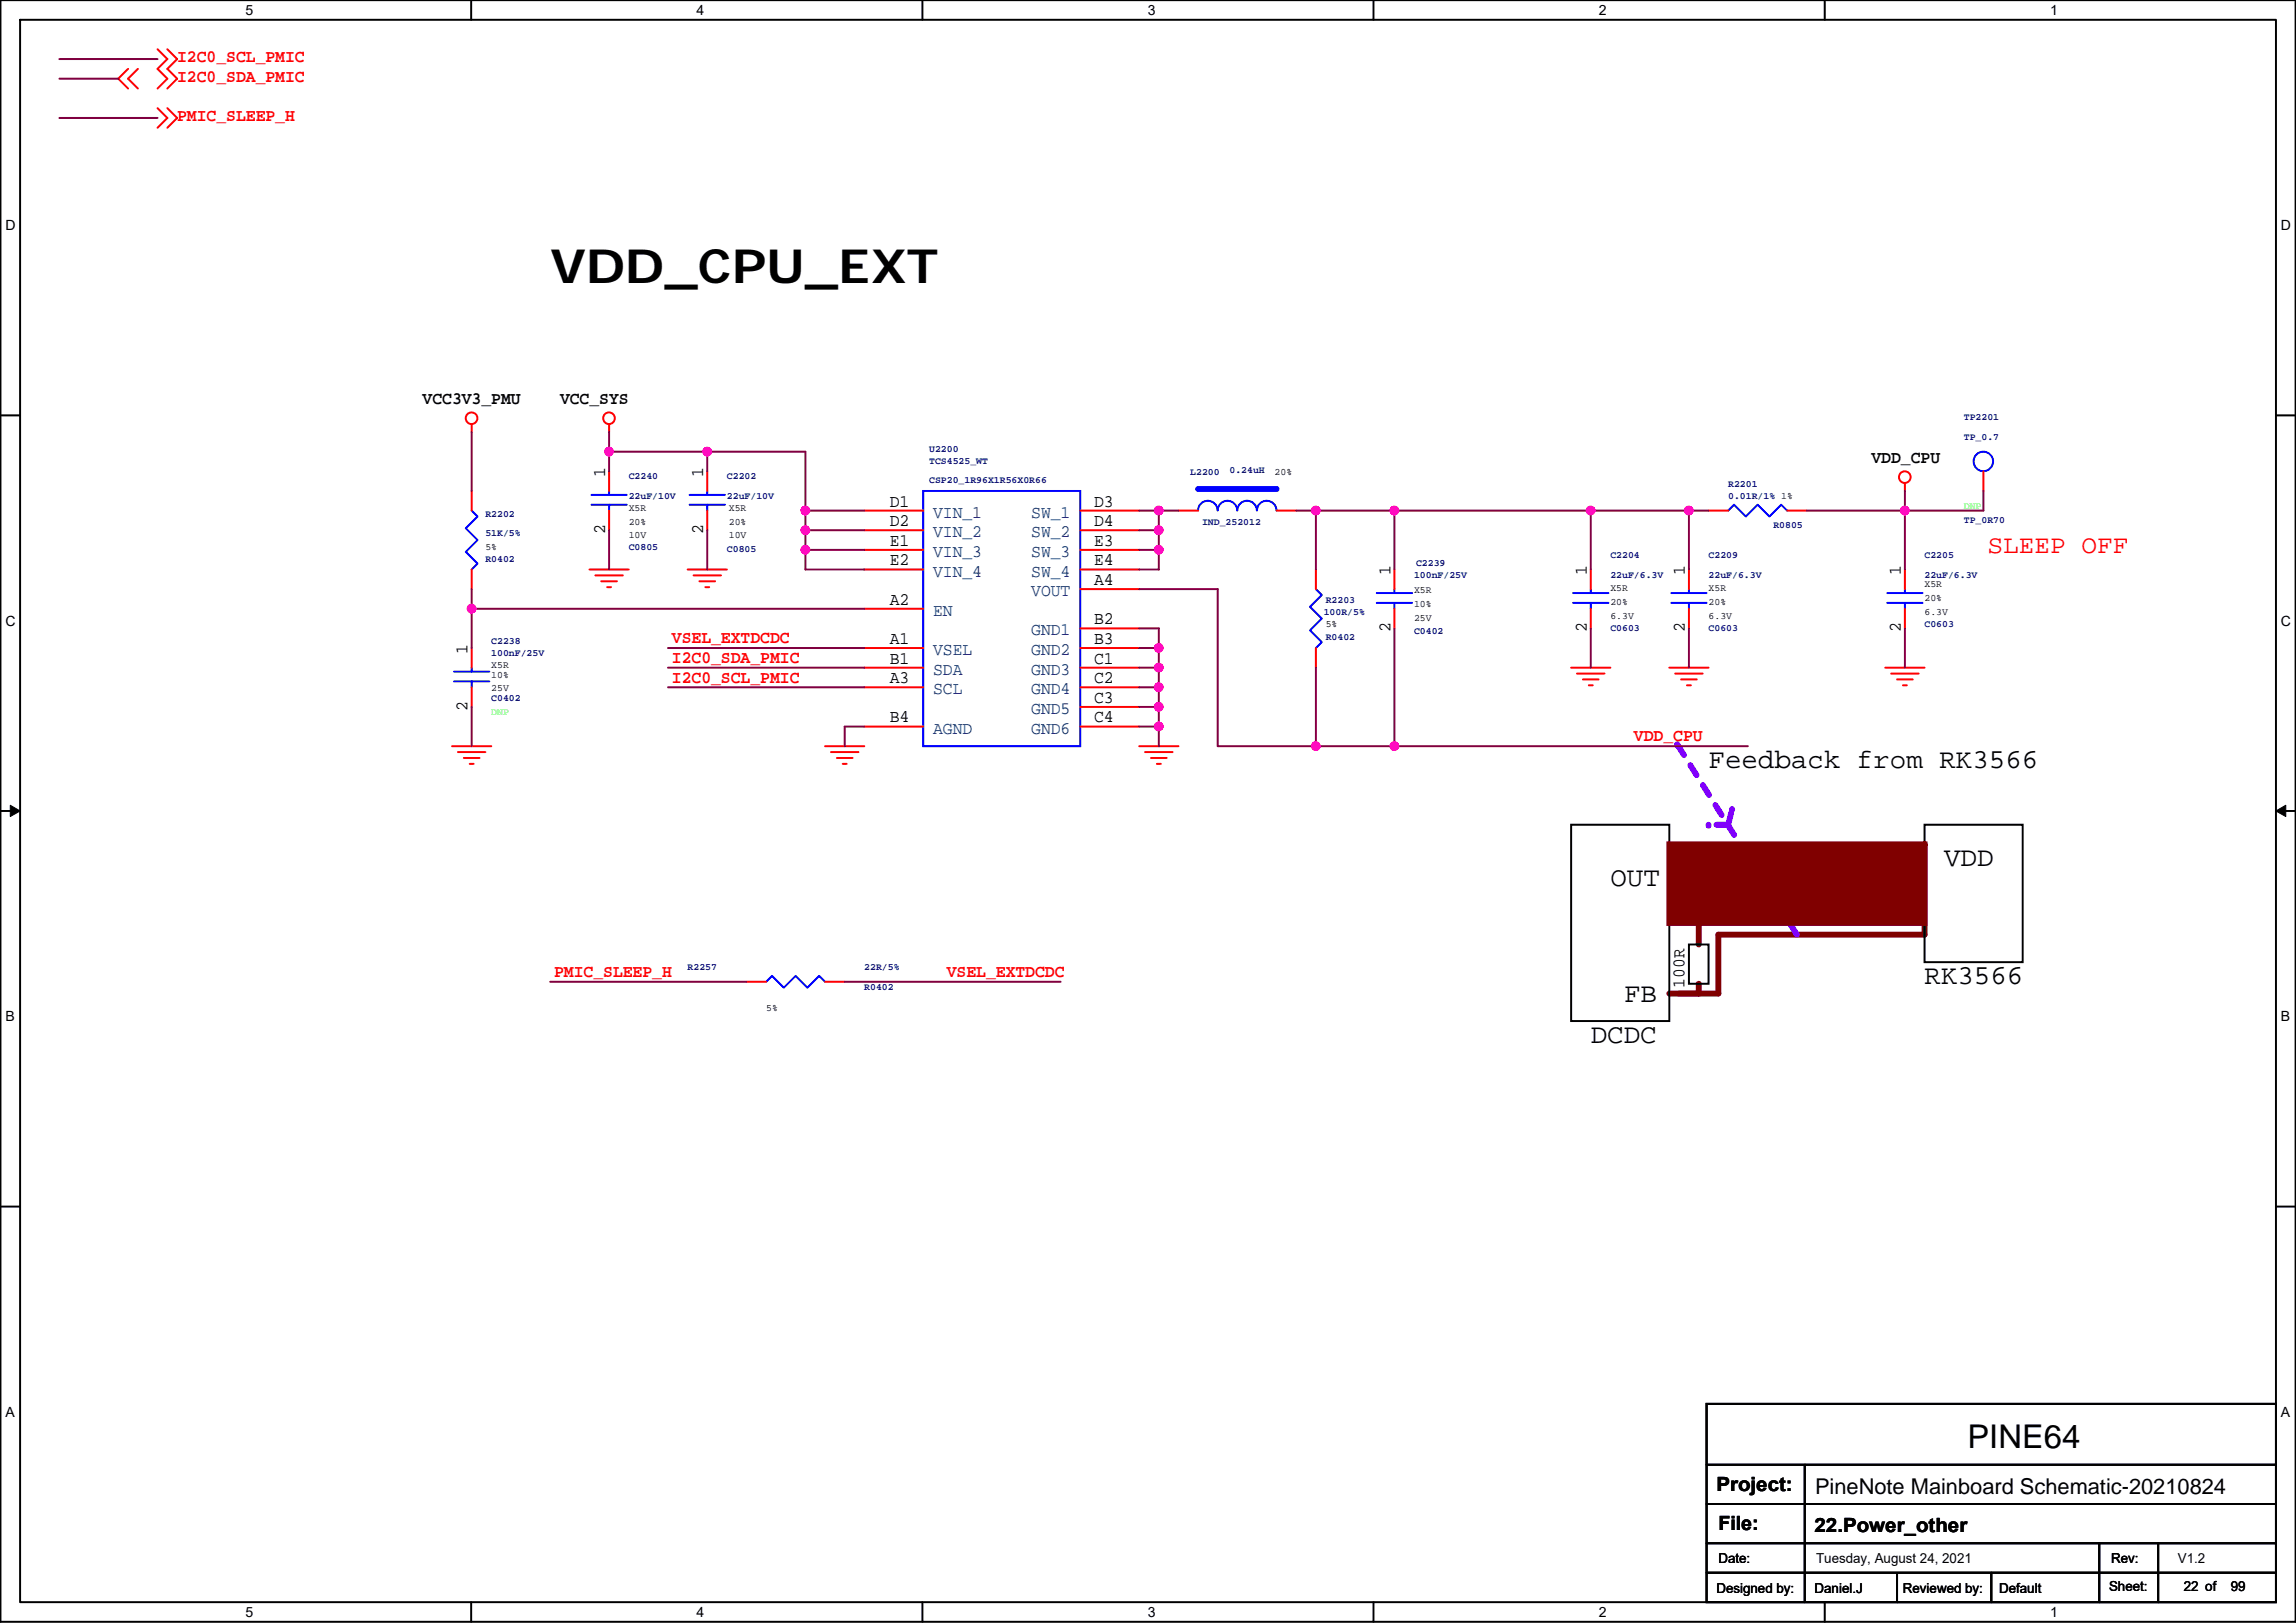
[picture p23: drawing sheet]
<svg xmlns="http://www.w3.org/2000/svg" width="297mm" height="210mm" viewBox="0 0 297 210" stroke-linecap="round" stroke-linejoin="round" font-family="sans-serif">
<defs><g id="words">
<text font-size="6.1" x="71.2" y="36.6">VDD_CPU_EXT</text>
<text font-size="4.2" x="254.5" y="187.4">PINE64</text>
<g font-size="3.6">
<text x="221" y="99.4">Feedback from RK3566</text>
<text x="251.5" y="112.1">VDD</text>
<text x="208.3" y="114.6">OUT</text>
<text x="210.1" y="129.6">FB</text>
<text x="249" y="127.3">RK3566</text>
<text x="205.8" y="134.9">DCDC</text>
</g>
<text font-size="3.3" fill="#f00" x="257.1" y="71.5">SLEEP OFF</text>
<text font-size="2.8" x="234.8" y="193.3">PineNote Mainboard Schematic-20210824</text>
<g font-size="2.5">
<text x="222.1" y="192.9">Project:</text>
<text x="222.3" y="198">File:</text>
<text x="234.8" y="198.2">22.Power_other</text>
</g>
<g font-size="2.3" fill="#f00">
<text x="22.9" y="10.6">I2C0_SDA_PMIC</text>
<text x="22.9" y="8">I2C0_SCL_PMIC</text>
<text x="22.9" y="15.6">PMIC_SLEEP_H</text>
<text x="86.9" y="83.2">VSEL_EXTDCDC</text>
<text x="86.9" y="85.8">I2C0_SDA_PMIC</text>
<text x="86.9" y="88.3">I2C0_SCL_PMIC</text>
<text x="211.4" y="95.9">VDD_CPU</text>
<text x="71.7" y="126.4">PMIC_SLEEP_H</text>
<text x="122.5" y="126.4">VSEL_EXTDCDC</text>
</g>
<g font-size="2.3">
<text x="54.7" y="52.2">VCC3V3_PMU</text>
<text x="72.5" y="52.2">VCC_SYS</text>
<text x="242.1" y="59.8">VDD_CPU</text>
<text x="78.3" y="61.7" transform="rotate(-90 78.3 61.7)">1</text>
<text x="91" y="61.7" transform="rotate(-90 91 61.7)">1</text>
<text x="115.1" y="65.5">D1</text>
<text x="141.5" y="65.5">D3</text>
<text x="78.3" y="69.1" transform="rotate(-90 78.3 69.1)">2</text>
<text x="91" y="69.1" transform="rotate(-90 91 69.1)">2</text>
<text x="115.1" y="68.1">D2</text>
<text x="115.1" y="70.6">E1</text>
<text x="141.5" y="68.1">D4</text>
<text x="141.5" y="70.6">E3</text>
<text x="115.1" y="73.2">E2</text>
<text x="141.5" y="73.2">E4</text>
<text x="141.5" y="75.7">A4</text>
<text x="179.9" y="74.4" transform="rotate(-90 179.9 74.4)">1</text>
<text x="205.3" y="74.4" transform="rotate(-90 205.3 74.4)">1</text>
<text x="218" y="74.4" transform="rotate(-90 218 74.4)">1</text>
<text x="245.9" y="74.4" transform="rotate(-90 245.9 74.4)">1</text>
<text x="115.1" y="83.3">A1</text>
<text x="115.1" y="78.2">A2</text>
<text x="141.5" y="80.8">B2</text>
<text x="141.5" y="83.3">B3</text>
<text x="179.9" y="81.8" transform="rotate(-90 179.9 81.8)">2</text>
<text x="205.3" y="81.8" transform="rotate(-90 205.3 81.8)">2</text>
<text x="218" y="81.8" transform="rotate(-90 218 81.8)">2</text>
<text x="245.9" y="81.8" transform="rotate(-90 245.9 81.8)">2</text>
<text x="60.5" y="84.6" transform="rotate(-90 60.5 84.6)">1</text>
<text x="115.1" y="85.9">B1</text>
<text x="115.1" y="88.4">A3</text>
<text x="141.5" y="85.9">C1</text>
<text x="141.5" y="88.4">C2</text>
<text x="60.5" y="92" transform="rotate(-90 60.5 92)">2</text>
<text x="115.1" y="93.5">B4</text>
<text x="141.5" y="90.9">C3</text>
<text x="141.5" y="93.5">C4</text>
<text x="217.9" y="127.8" transform="rotate(-90 217.9 127.8)">100R</text>
</g>
<g font-size="2.3" fill="#004080">
<text x="120.7" y="67">VIN_1</text>
<text x="120.7" y="69.5">VIN_2</text>
<text x="133.4" y="67">SW_1</text>
<text x="133.4" y="69.5">SW_2</text>
<text x="120.7" y="72.1">VIN_3</text>
<text x="120.7" y="74.6">VIN_4</text>
<text x="133.4" y="72.1">SW_3</text>
<text x="133.4" y="74.6">SW_4</text>
<text x="133.4" y="77.1">VOUT</text>
<text x="120.7" y="79.7">EN</text>
<text x="133.4" y="82.2">GND1</text>
<text x="120.7" y="84.8">VSEL</text>
<text x="120.7" y="87.3">SDA</text>
<text x="120.7" y="89.8">SCL</text>
<text x="133.4" y="84.8">GND2</text>
<text x="133.4" y="87.3">GND3</text>
<text x="133.4" y="89.8">GND4</text>
<text x="120.7" y="94.9">AGND</text>
<text x="133.4" y="92.4">GND5</text>
<text x="133.4" y="94.9">GND6</text>
</g>
<g font-size="1.8">
<text x="31.8" y="1.9">5</text>
<text x="90.1" y="1.9">4</text>
<text x="148.5" y="1.9">3</text>
<text x="206.9" y="1.9">2</text>
<text x="265.2" y="1.9">1</text>
<text x=".7" y="29.8">D</text>
<text x="295.1" y="29.8">D</text>
<text x=".7" y="81">C</text>
<text x="295.1" y="81">C</text>
<text x=".7" y="132.1">B</text>
<text x="295.1" y="132.1">B</text>
<text x=".7" y="183.3">A</text>
<text x="295.1" y="183.3">A</text>
<text x="222.3" y="202.3">Date:</text>
<text x="235" y="202.2">Tuesday, August 24, 2021</text>
<text x="273.1" y="202.3">Rev:</text>
<text x="281.7" y="202.3">V1.2</text>
<text x="31.8" y="209.2">5</text>
<text x="90.1" y="209.2">4</text>
<text x="148.5" y="209.2">3</text>
<text x="206.9" y="209.2">2</text>
<text x="222.1" y="206.1">Designed by:</text>
<text x="234.8" y="206.1">Daniel.J</text>
<text x="246.2" y="206.1">Reviewed by:</text>
<text x="258.6" y="206.1">Default</text>
<text x="265.2" y="209.2">1</text>
<text x="272.9" y="205.8">Sheet:</text>
<text x="282.5" y="205.8">22 of</text>
<text x="288.6" y="205.8">99</text>
</g>
<g font-size="1.3" fill="#000080">
<text x="120.2" y="58.5">U2200</text>
<text x="120.2" y="60">TCS4525_WT</text>
<text x="254.1" y="54.4">TP2201</text>
<text x="254.1" y="56.9">TP_0.7</text>
<text x="81.3" y="62">C2240</text>
<text x="81.3" y="64.6">22uF/10V</text>
<text x="94" y="62">C2202</text>
<text x="94" y="64.6">22uF/10V</text>
<text x="120.2" y="62.5">CSP20_1R96X1R56X0R66</text>
<text x="154" y="61.5">L2200</text>
<text x="159.1" y="61.3">0.24uH</text>
<text x="223.6" y="63">R2201</text>
<text x="223.6" y="64.6">0.01R/1% 1%</text>
<text x="62.8" y="66.8">R2202</text>
<text x="62.8" y="69.4">51K/5%</text>
<text x="81.3" y="71.2">C0805</text>
<text x="94" y="71.4">C0805</text>
<text x="155.5" y="67.9">IND_252012</text>
<text x="229.4" y="68.4">R0805</text>
<text x="254.1" y="67.6">TP_0R70</text>
<text x="62.8" y="72.7">R0402</text>
<text x="182.9" y="74.7">100nF/25V</text>
<text x="183.2" y="73.2">C2239</text>
<text x="208.3" y="72.2">C2204</text>
<text x="208.3" y="74.7">22uF/6.3V</text>
<text x="221" y="72.2">C2209</text>
<text x="221" y="74.7">22uF/6.3V</text>
<text x="249" y="72.2">C2205</text>
<text x="249" y="74.7">22uF/6.3V</text>
<text x="63.6" y="83.4">C2238</text>
<text x="171.3" y="79.5">100R/5%</text>
<text x="171.5" y="78">R2203</text>
<text x="171.5" y="82.8">R0402</text>
<text x="182.9" y="82.1">C0402</text>
<text x="208.3" y="81.6">C0603</text>
<text x="221" y="81.6">C0603</text>
<text x="249" y="81.1">C0603</text>
<text x="63.6" y="84.9">100nF/25V</text>
<text x="63.6" y="90.7">C0402</text>
<text x="89" y="125.5">R2257</text>
<text x="111.8" y="125.5">22R/5%</text>
<text x="111.8" y="128.1">R0402</text>
</g>
<g font-size="1.3">
<text x="164.9" y="61.5">20%</text>
<text x="62.8" y="71.2">5%</text>
<text x="81.3" y="66.1">X5R</text>
<text x="81.3" y="67.9">20%</text>
<text x="81.3" y="69.6">10V</text>
<text x="94.3" y="66.1">X5R</text>
<text x="94.3" y="67.9">20%</text>
<text x="94.3" y="69.6">10V</text>
<text x="182.9" y="76.8">X5R</text>
<text x="208.3" y="76.5">X5R</text>
<text x="221" y="76.5">X5R</text>
<text x="249" y="76">X5R</text>
<text x="249" y="77.8">20%</text>
<text x="171.5" y="81.1">5%</text>
<text x="182.9" y="78.5">10%</text>
<text x="182.9" y="80.3">25V</text>
<text x="208.3" y="78.3">20%</text>
<text x="208.3" y="80.1">6.3V</text>
<text x="221" y="78.3">20%</text>
<text x="221" y="80.1">6.3V</text>
<text x="249" y="79.5">6.3V</text>
<text x="63.6" y="86.4">X5R</text>
<text x="63.6" y="87.7">10%</text>
<text x="63.6" y="89.5">25V</text>
<text x="99.1" y="130.9">5%</text>
</g>
<g font-size="1.3" fill="#0f0">
<text x="254.1" y="65.8">DNP</text>
<text x="63.6" y="92.5">DNP</text>
</g>
</g></defs>
<path d="M.1 0h296.9v209.8h-296.9zM2.6 2.6h291.8v204.7h-291.8z" fill="none" stroke="#000" stroke-width=".25"/>
<g fill="#fff">
<path d="M31.8 .3h1v2h-1z"/>
<path d="M31.8 207.5h1v2.1h-1z"/>
</g>
<path d="M61 0v2.6M61 207.3v2.5" fill="none" stroke="#000" stroke-width=".25"/>
<g fill="#fff">
<path d="M90.1 .3h1v2h-1z"/>
<path d="M90.1 207.5h1v2.1h-1z"/>
</g>
<path d="M119.3 0v2.6M119.3 207.3v2.5" fill="none" stroke="#000" stroke-width=".25"/>
<g fill="#fff">
<path d="M148.5 .3h1v2h-1z"/>
<path d="M148.5 207.5h1v2.1h-1z"/>
</g>
<path d="M177.7 0v2.6M177.7 207.3v2.5" fill="none" stroke="#000" stroke-width=".25"/>
<g fill="#fff">
<path d="M206.9 .3h1v2h-1z"/>
<path d="M206.9 207.5h1v2.1h-1z"/>
</g>
<path d="M236.1 0v2.6M236.1 207.3v2.5" fill="none" stroke="#000" stroke-width=".25"/>
<g fill="#fff">
<path d="M265.2 .3h1v2h-1z"/>
<path d="M265.2 207.5h1v2.1h-1z"/>
<path d="M.7 28.2h1.3v2h-1.3z"/>
<path d="M295.1 28.2h1.3v2h-1.3z"/>
<path d="M.7 79.3h1.3v2.1h-1.3z"/>
<path d="M295.1 79.3h1.3v2.1h-1.3z"/>
</g>
<path d="M.1 53.7h2.5M294.4 53.7h2.6" fill="none" stroke="#000" stroke-width=".25"/>
<g fill="#fff">
<path d="M.7 130.5h1.2v2h-1.2z"/>
<path d="M295.1 130.5h1.2v2h-1.2z"/>
</g>
<path d="M.1 104.9h2.5M294.4 104.9h2.6" fill="none" stroke="#000" stroke-width=".25"/>
<g fill="#000" stroke="#000" stroke-width=".13">
<path d="M1.3 104.2l1.3 .7-1.3 .7z" fill-rule="evenodd"/>
<path d="M294.4 104.9l1.3-.7v1.4z" fill-rule="evenodd"/>
</g>
<g fill="#fff">
<path d="M.7 181.7h1.2v2h-1.2z"/>
<path d="M295.1 181.7h1.2v2h-1.2z"/>
</g>
<g fill="none" stroke="#000" stroke-width=".25">
<path d="M203.3 106.7h12.7v25.4h-12.7zM249 106.7h12.7v17.8h-12.7zM218.5 122.2h2.5v5.1h-2.5zM.1 156.1h2.5M294.4 156.1h2.6M220.8 189.5h73.6M220.8 194.6h73.6M220.8 199.7h73.6M220.8 181.6h73.6v25.7h-73.6zM233.5 189.5v17.8M271.6 199.7v7.6M279.2 199.7v7.6"/>
<path d="M220.8 203.5h73.6M245.4 203.5v3.8M257.6 203.5v3.8"/>
</g>
<path d="M219.8 119.7v2.5M249 109.5v11.4h-26.7v7.6h-6.3M219.8 127.3v1.2" fill="none" stroke="#800000" stroke-width=".76"/>
<path d="M217 96.3h.1M221 106.7h.1M223.6 106.7l.5-2M223.6 106.7h-2.6M224.1 104.7h.1M232.5 120.9l-15.5-24.6" fill="none" stroke="#8000ff" stroke-width=".76" stroke-dasharray="1.5 1.5"/>
<path d="M216 109.2v10.2h33v-10.2z" fill-rule="evenodd" fill="#800000" stroke="#800000" stroke-width=".76"/>
<g fill="none" stroke="#f00" stroke-width=".25">
<path d="M16.6 8.9l-1.3 1.3 1.3 1.3M17.8 8.9l-1.2 1.3 1.2 1.3M20.4 14l1.3 1.3-1.3 1.2M20.4 6.4l1.3 1.2-1.3 1.3 1.3 1.3-1.3 1.3M21.7 6.4l1.2 1.2-1.2 1.3 1.2 1.3-1.2 1.3M21.7 14l1.2 1.3-1.2 1.2M61 54.9v1M78.8 54.9v1M61 63.5v2.6M61 73.7v2.5M76.3 73.7h5M77 74.4h3.6"/>
<path d="M77.8 75.2h2M78.5 76h.6M78.8 61v2.5M78.8 66.1v2.5M89 73.7h5M89.7 74.4h3.6M90.5 75.2h2M91.2 76h.6M91.5 61v2.5M91.5 66.1v2.5M111.8 73.7h7.6M111.8 66.1h7.6"/>
<path d="M111.8 68.6h7.6M111.8 71.1h7.6M111.8 78.8h7.6M139.8 73.7h7.6M139.8 66.1h7.6M139.8 68.6h7.6M139.8 71.1h7.6M139.8 76.2h7.6M152.5 66.1h2.5M165.2 66.1h2.5M170.2 73.7v2.5M180.4 73.7v2.5"/>
<path d="M180.4 78.8v2.5M205.8 73.7v2.5M205.8 78.8v2.5M218.5 73.7v2.5M218.5 78.8v2.5M221 66.1h2.6M231.2 66.1h2.5M246.4 73.7v2.5M246.4 78.8v2.5M246.4 62.5v1M256.6 61v2.5M58.5 96.5h5.1"/>
<path d="M59.2 97.3h3.6M60 98.1h2M60.8 98.8h.5M61 83.8v2.6M61 88.9v2.6M106.7 96.5h5.1M107.5 97.3h3.6M108.3 98.1h2M109 98.8h.5M111.8 86.4h7.6M111.8 83.8h7.6M111.8 88.9h7.6"/>
<path d="M111.8 94h7.6M139.8 86.4h7.6M139.8 81.3h7.6M139.8 83.8h7.6M139.8 88.9h7.6M139.8 91.5h7.6M139.8 94h7.6M147.4 96.5h5.1M148.1 97.3h3.6M148.9 98.1h2M149.7 98.8h.5M170.2 83.8v2.6"/>
<path d="M203.3 86.4h5M204 87.1h3.6M204.8 87.9h2M205.5 88.7h.6M216 86.4h5M216.7 87.1h3.6M217.5 87.9h2M218.2 88.7h.6M243.9 86.4h5.1M244.7 87.1h3.5M245.4 87.9h2.1M246.2 88.7h.5"/>
<path d="M96.6 127h2.5M106.7 127h2.6"/>
<circle cx="61" cy="54.1" r=".76"/>
<circle cx="78.8" cy="54.1" r=".76"/>
<circle cx="246.4" cy="61.7" r=".76"/>
</g>
<g fill="none" stroke="#00f" stroke-width=".25">
<path d="M61 66.1l.8 .7-1.5 1.5 1.5 1.6-1.5 1.5 1.5 1.5-.8 .8M76.5 65.3h4.6M76.5 64h4.6M78.8 63.5v.5M78.8 65.3v.8M89.2 65.3h4.6M89.2 64h4.6M91.5 63.5v.5M91.5 65.3v.8M119.4 63.5h20.4v33h-20.4zM157.5 66a1.26 1.26 0 0 0-1.2-1.2 1.26 1.26 0 0 0-1.3 1.2M162.6 66a1.27 1.27 0 0 0-1.3-1.2 1.27 1.27 0 0 0-1.2 1.2 1.26 1.26 0 0 0-1.3-1.2 1.26 1.26 0 0 0-1.3 1.2"/>
<path d="M165.1 66a1.26 1.26 0 0 0-1.2-1.2 1.26 1.26 0 0 0-1.3 1.2M170.2 76.2l.8 .8-1.5 1.5 1.5 1.5-1.5 1.6 1.5 1.5-.8 .7M178.1 78h4.6M178.1 76.7h4.6M180.4 76.2v.5M180.4 78v.8M203.5 78h4.6M203.5 76.7h4.6M205.8 76.2v.5M205.8 78v.8M216.2 78h4.6M216.2 76.7h4.6"/>
<path d="M218.5 76.2v.5M218.5 78v.8M223.6 66.1l.7-.8 1.6 1.5 1.5-1.5 1.5 1.5 1.5-1.5 .8 .8M244.2 78h4.5M244.2 76.7h4.5M246.4 76.2v.5M246.4 78v.8M58.7 88.2h4.6M58.7 86.9h4.6M61 86.4v.5M61 88.2v.7M99.1 127l.8-.7 1.5 1.5 1.5-1.5 1.6 1.5 1.5-1.5 .7 .7"/>
<circle cx="256.6" cy="59.7" r="1.26"/>
</g>
<path d="M155 63.3h10.2" fill="none" stroke="#00f" stroke-width=".76"/>
<g fill="none" stroke="#800040" stroke-width=".25">
<path d="M7.7 15.3h12.7M7.7 10.2h7.6M7.7 7.6h12.7M61 55.9v7.6M78.8 58.4h25.4v15.3h7.6M78.8 55.9v5.1M91.5 58.4v2.6M61 76.2v7.6M61 78.8h50.8M78.8 68.6v5.1M91.5 68.6v5.1M104.2 66.1h7.6"/>
<path d="M104.2 68.6h7.6M104.2 71.1h7.6M147.4 66.1h5.1M147.4 68.6h2.5M147.4 71.1h2.5M147.4 76.2h10.1v20.3h68.6M149.9 66.1v7.6h-2.5M167.7 66.1h2.5v7.6M170.2 66.1h10.2M205.8 66.1h-25.4v7.6M205.8 66.1v7.6M205.8 66.1h15.2"/>
<path d="M218.5 66.1v7.6M246.4 63.5v10.2M256.6 63.5v2.6h-22.9M61 91.5v5M86.4 83.8h25.4M86.4 86.4h25.4M86.4 88.9h25.4M111.8 94h-2.5v2.5M147.4 81.3h2.5v15.2M147.4 83.8h2.5M147.4 94h2.5M147.4 86.4h2.5"/>
<path d="M147.4 88.9h2.5M147.4 91.5h2.5M170.2 86.4v10.1M180.4 81.3v15.2M205.8 81.3v5.1M218.5 81.3v5.1M246.4 81.3v5.1M71.2 127h25.4M109.3 127h27.9"/>
</g>
<g fill="#f0f" stroke="#f0f" stroke-width=".25">
<circle cx="218.5" cy="66" r=".5"/>
<circle cx="149.9" cy="71.1" r=".5"/>
<circle cx="149.9" cy="68.6" r=".5"/>
<circle cx="180.4" cy="66" r=".5"/>
<circle cx="205.8" cy="66" r=".5"/>
<circle cx="180.4" cy="96.5" r=".5"/>
<circle cx="170.2" cy="66" r=".5"/>
<circle cx="170.2" cy="96.5" r=".5"/>
<circle cx="61" cy="78.7" r=".5"/>
<circle cx="104.2" cy="68.6" r=".5"/>
<circle cx="104.2" cy="66" r=".5"/>
<circle cx="104.2" cy="71.1" r=".5"/>
<circle cx="149.9" cy="83.8" r=".5"/>
<circle cx="149.9" cy="86.4" r=".5"/>
<circle cx="149.9" cy="88.9" r=".5"/>
<circle cx="149.9" cy="94" r=".5"/>
<circle cx="149.9" cy="91.4" r=".5"/>
<circle cx="149.9" cy="66" r=".5"/>
<circle cx="78.8" cy="58.4" r=".5"/>
<circle cx="91.5" cy="58.4" r=".5"/>
<circle cx="246.4" cy="66" r=".5"/>
</g>
<use href="#words"/>
</svg>
